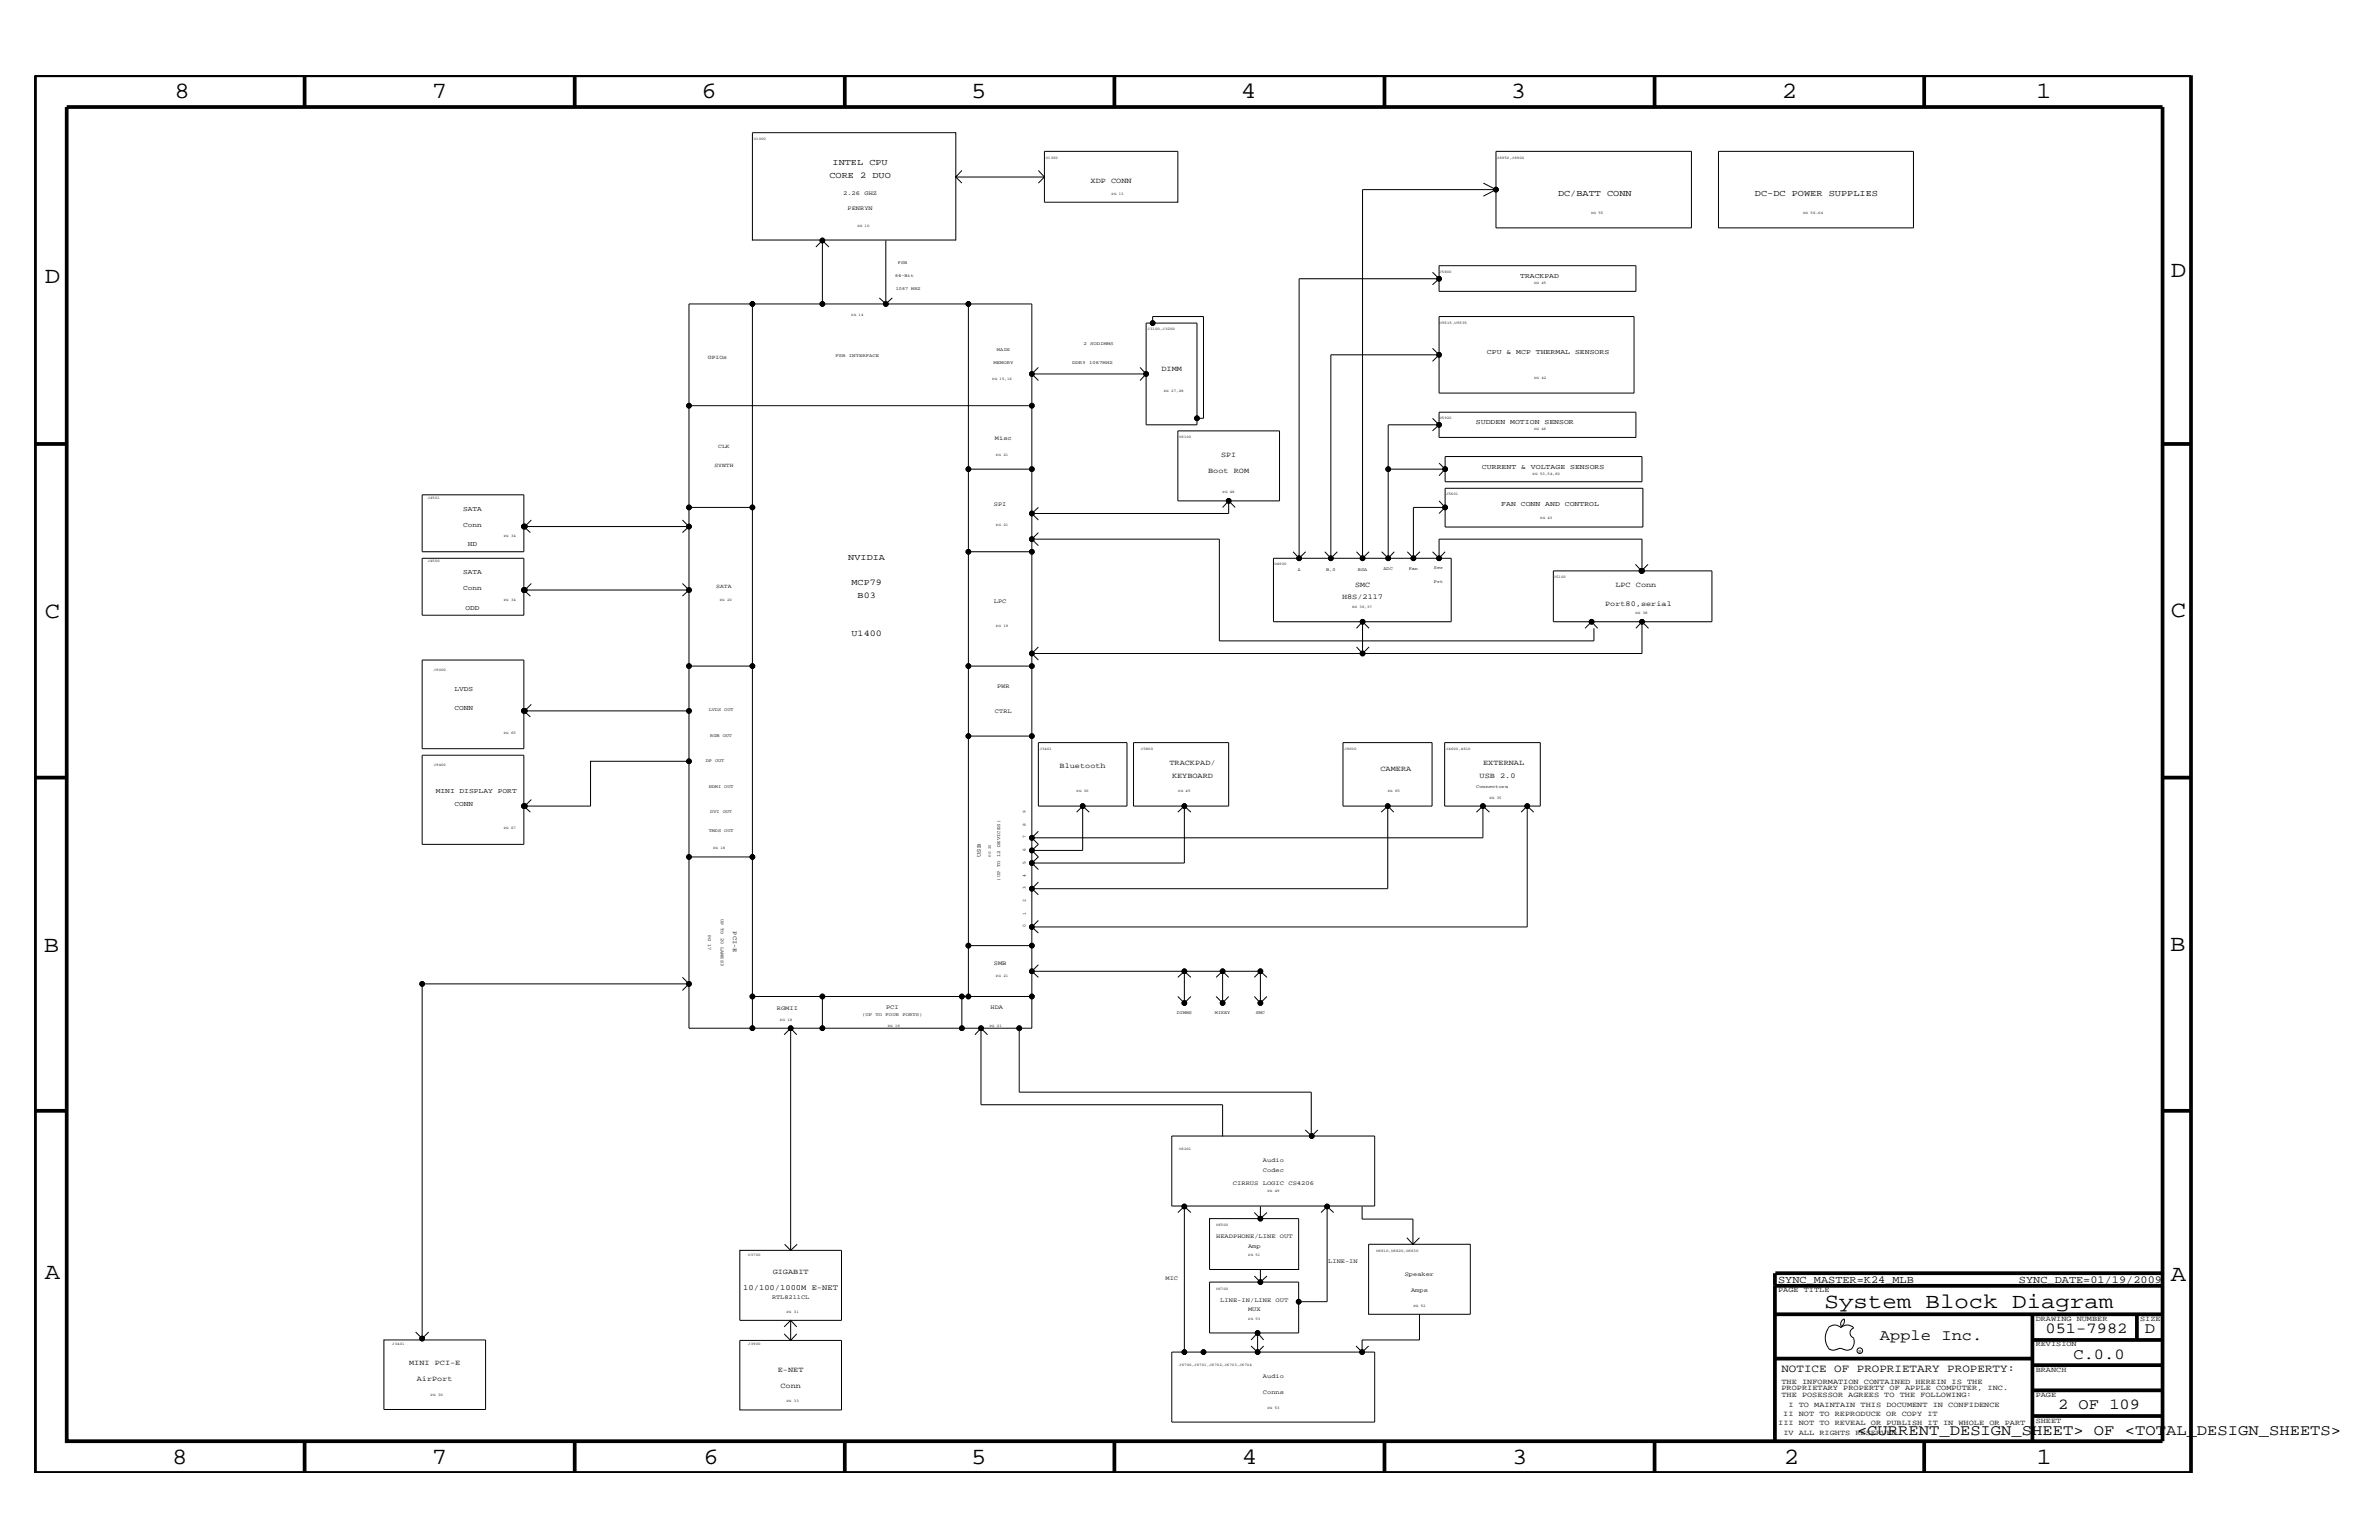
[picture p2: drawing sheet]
<svg xmlns="http://www.w3.org/2000/svg" width="432mm" height="279mm" viewBox="0 0 432 279" stroke-linecap="round" stroke-linejoin="round" font-family="sans-serif">
<defs><g id="words">
<g font-size="4.2">
<text x="31.7" y="17.8">8</text>
<text x="78.4" y="17.8">7</text>
<text x="127.3" y="17.8">6</text>
<text x="176.3" y="17.8">5</text>
<text x="225.2" y="17.8">4</text>
<text x="274.2" y="17.8">3</text>
<text x="323.4" y="17.8">2</text>
<text x="369.6" y="17.8">1</text>
<text x="8.1" y="51.3">D</text>
<text x="394" y="50.3">D</text>
<text x="8.1" y="112.1">C</text>
<text x="394" y="111.9">C</text>
<text x="8" y="172.7">B</text>
<text x="393.9" y="172.5">B</text>
<text x="8.1" y="232">A</text>
<text x="394" y="232.4">A</text>
<text x="31.2" y="265.6">8</text>
<text x="78.4" y="265.6">7</text>
<text x="127.7" y="265.6">6</text>
<text x="176.3" y="265.6">5</text>
<text x="225.4" y="265.6">4</text>
<text x="274.5" y="265.6">3</text>
<text x="323.8" y="265.6">2</text>
<text x="369.7" y="265.6">1</text>
</g>
<text font-size="3.9" x="331.2" y="237.3">System Block Diagram</text>
<g font-size="2.8">
<text x="341.2" y="243.1">Apple Inc.</text>
<text x="371.3" y="241.9">051-7982</text>
<text x="389.3" y="241.9">D</text>
<text x="376.3" y="246.5">C.0.0</text>
<text x="373.5" y="255.7">2 OF 109</text>
<text x="337.1" y="260.4">&lt;CURRENT_DESIGN_SHEET&gt; OF &lt;TOTAL_DESIGN_SHEETS&gt;</text>
</g>
<text font-size="2" x="323.3" y="248.9">NOTICE OF PROPRIETARY PROPERTY:</text>
<g font-size="1.9">
<text x="322.7" y="232.7">SYNC_MASTER=K24_MLB</text>
<text x="366.4" y="232.7">SYNC_DATE=01/19/2009</text>
</g>
<g font-size="1.6">
<text x="150.5" y="32.3">CORE 2 DUO</text>
<text x="151.1" y="30">INTEL CPU</text>
<text x="282.8" y="35.5">DC/BATT CONN</text>
<text x="318.5" y="35.5">DC-DC POWER SUPPLIES</text>
<text x="154" y="101.6">NVIDIA</text>
<text x="154.6" y="106.2">MCP79</text>
<text x="155.7" y="108.6">B03</text>
<text x="154.6" y="115.4">U1400</text>
</g>
<g font-size="1.4">
<text x="198" y="33.2">XDP CONN</text>
<text x="210.8" y="67.3">DIMM</text>
<text x="221.7" y="82.8">SPI</text>
<text x="219.3" y="85.8">Boot ROM</text>
<text x="246" y="106.5">SMC</text>
<text x="293.2" y="106.5">LPC Conn</text>
<text x="243.6" y="108.7">H8S/2117</text>
<text x="291.3" y="109.9">Port80,serial</text>
<text x="192.3" y="139.3">Bluetooth</text>
<text x="212.3" y="138.8">TRACKPAD/</text>
<text x="212.7" y="141.1">KEYBOARD</text>
<text x="250.6" y="139.9">CAMERA</text>
<text x="268.6" y="141.1">USB 2.0</text>
<text x="269.2" y="138.8">EXTERNAL</text>
<text x="140.3" y="231.1">GIGABIT</text>
<text x="134.9" y="234.1">10/100/1000M E-NET</text>
<text x="322.7" y="234.4">PAGE TITLE</text>
<text x="369.5" y="239.6">DRAWING NUMBER</text>
<text x="388.5" y="239.6">SIZE</text>
<text x="369.5" y="244.2">REVISION</text>
<text x="74.3" y="247.7">MINI PCI-E</text>
<text x="75.6" y="250.6">AirPort</text>
<text x="141.2" y="248.9">E-NET</text>
<text x="141.6" y="251.9">Conn</text>
<text x="323.3" y="251.1">THE INFORMATION CONTAINED HEREIN IS THE</text>
<text x="369.5" y="248.9">BRANCH</text>
<text x="323.3" y="253.4">THE POSESSOR AGREES TO THE FOLLOWING:</text>
<text x="323.3" y="252.3">PROPRIETARY PROPERTY OF APPLE COMPUTER, INC.</text>
<text x="323.7" y="256.9">II NOT TO REPRODUCE OR COPY IT</text>
<text x="324.6" y="255.2">I TO MAINTAIN THIS DOCUMENT IN CONFIDENCE</text>
<text x="369.5" y="253.4">PAGE</text>
<text x="322.7" y="258.6">III NOT TO REVEAL OR PUBLISH IT IN WHOLE OR PART</text>
<text x="323.7" y="260.4">IV ALL RIGHTS RESERVED</text>
<text x="369.5" y="258.1">SHEET</text>
</g>
<g font-size="1.3">
<text x="275.9" y="50.4">TRACKPAD</text>
<text x="269.9" y="64.3">CPU</text>
<text x="273.4" y="64.3">&amp;</text>
<text x="275.2" y="64.3">MCP</text>
<text x="278.8" y="64.3">THERMAL</text>
<text x="285.9" y="64.3">SENSORS</text>
<text x="267.9" y="76.9">SUDDEN</text>
<text x="274.1" y="76.9">MOTION</text>
<text x="280.3" y="76.9">SENSOR</text>
<text x="269" y="85">CURRENT</text>
<text x="276.1" y="85">&amp;</text>
<text x="277.9" y="85">VOLTAGE</text>
<text x="285" y="85">SENSORS</text>
<text x="84.1" y="95.6">Conn</text>
<text x="84.1" y="92.7">SATA</text>
<text x="272.5" y="91.9">FAN CONN AND CONTROL</text>
<text x="84.9" y="99.1">HD</text>
<text x="84.1" y="104.2">SATA</text>
<text x="84.1" y="107.1">Conn</text>
<text x="84.5" y="110.6">ODD</text>
<text x="82.5" y="125.4">LVDS</text>
<text x="82.5" y="128.8">CONN</text>
<text x="79.1" y="143.8">MINI DISPLAY PORT</text>
<text x="82.5" y="146.2">CONN</text>
</g>
<g font-size="1.1">
<text x="153" y="35.3">2.26</text>
<text x="156.9" y="35.3">GHZ</text>
<text x="153.8" y="38">PENRYN</text>
<text x="180.6" y="79.8">Misc</text>
<text x="180.4" y="91.9">SPI</text>
<text x="180.4" y="109.3">LPC</text>
<text x="181" y="124.7">PWR</text>
<text x="180.6" y="129.3">CTRL</text>
<text x="178.1" y="155.4" transform="rotate(-90 178.1 155.4)">USB</text>
<text x="133.1" y="169" transform="rotate(90 133.1 169)">PCI-E</text>
<text x="180.4" y="175">SMB</text>
<text x="141" y="183.2">RGMII</text>
<text x="160.8" y="183.1">PCI</text>
<text x="179.8" y="183">HDA</text>
<text x="223.8" y="214.9">CIRRUS</text>
<text x="229.2" y="214.9">LOGIC</text>
<text x="229.2" y="212.6">Codec</text>
<text x="229.2" y="210.8">Audio</text>
<text x="233.9" y="214.9">CS4206</text>
<text x="220.7" y="224.6">HEADPHONE/LINE</text>
<text x="226.5" y="226.4">Amp</text>
<text x="232.3" y="224.6">OUT</text>
<text x="211.5" y="232.2">MIC</text>
<text x="241.1" y="229.2">LINE-IN</text>
<text x="255" y="231.5">Speaker</text>
<text x="140.1" y="235.7">RTL8211CL</text>
<text x="221.5" y="236.2">LINE-IN/LINE</text>
<text x="226.5" y="237.9">MUX</text>
<text x="231.5" y="236.2">OUT</text>
<text x="256.1" y="234.5">Amps</text>
<text x="229.2" y="250">Audio</text>
<text x="229.2" y="252.9">Conns</text>
</g>
<g font-size="1">
<text x="128.5" y="65.2">GPIOs</text>
<text x="130.3" y="81.3">CLK</text>
<text x="129.7" y="84.8">SYNTH</text>
<text x="130" y="106.7">SATA</text>
</g>
<text font-size=".9" x="337.3" y="245.4">R</text>
<g font-size=".8">
<text x="163" y="47.9">FSB</text>
<text x="162.5" y="50.3">64-Bit</text>
<text x="162.6" y="52.7">1067 MHZ</text>
<text x="151.6" y="64.8">FSB</text>
<text x="154.1" y="64.8">INTERFACE</text>
<text x="180.3" y="66">MEMORY</text>
<text x="180.9" y="63.6">MAIN</text>
<text x="194.6" y="66">DDR3</text>
<text x="196.6" y="62.5">2</text>
<text x="197.7" y="66">1067MHZ</text>
<text x="197.9" y="62.5">SODIMMS</text>
<text x="235.5" y="103.6">A</text>
<text x="240.7" y="103.6">B,0</text>
<text x="246.5" y="103.6">BSA</text>
<text x="251.1" y="103.5">ADC</text>
<text x="255.7" y="103.4">Fan</text>
<text x="260.3" y="103.3">Ser</text>
<text x="260.3" y="105.7">Prt</text>
<text x="128.7" y="129.1">LVDS OUT</text>
<text x="128.9" y="133.7">RGB OUT</text>
<text x="128.1" y="138.3">DP OUT</text>
<text x="128.7" y="142.9">HDMI OUT</text>
<text x="267.9" y="142.9">Connectors</text>
<text x="128.9" y="147.5">DVI OUT</text>
<text x="186.2" y="149.8" transform="rotate(-90 186.2 149.8)">8</text>
<text x="186.2" y="147.5" transform="rotate(-90 186.2 147.5)">9</text>
<text x="128.7" y="151">TMDS OUT</text>
<text x="181.5" y="155.5" transform="rotate(-90 181.5 155.5)">12</text>
<text x="181.5" y="153.7" transform="rotate(-90 181.5 153.7)">DEVICES)</text>
<text x="186.2" y="154.4" transform="rotate(-90 186.2 154.4)">6</text>
<text x="186.2" y="152.1" transform="rotate(-90 186.2 152.1)">7</text>
<text x="181.5" y="159.8" transform="rotate(-90 181.5 159.8)">(UP</text>
<text x="181.5" y="157.3" transform="rotate(-90 181.5 157.3)">TO</text>
<text x="186.2" y="161.3" transform="rotate(-90 186.2 161.3)">3</text>
<text x="186.2" y="159" transform="rotate(-90 186.2 159)">4</text>
<text x="186.2" y="156.7" transform="rotate(-90 186.2 156.7)">5</text>
<text x="130.8" y="166.7" transform="rotate(90 130.8 166.7)">UP TO 20 LANES3</text>
<text x="186.2" y="166" transform="rotate(-90 186.2 166)">1</text>
<text x="186.2" y="163.6" transform="rotate(-90 186.2 163.6)">2</text>
<text x="128.5" y="169.6" transform="rotate(90 128.5 169.6)">PG 17</text>
<text x="186.2" y="168.3" transform="rotate(-90 186.2 168.3)">0</text>
<text x="156.5" y="184.3">(UP</text>
<text x="158.9" y="184.3">TO</text>
<text x="160.7" y="184.3">FOUR</text>
<text x="163.8" y="184.3">PORTS)</text>
<text x="213.6" y="183.9">DIMMS</text>
<text x="220.5" y="183.9">MIKEY</text>
<text x="227.9" y="183.9">SMC</text>
</g>
<g font-size=".7">
<text x="136.8" y="25.3">U1000</text>
<text x="189.8" y="28.8">U1300</text>
<text x="271.7" y="28.8">J6950,J6900</text>
<text x="201.8" y="35.4">PG 13</text>
<text x="155.6" y="41.2">PG 10</text>
<text x="288.8" y="38.8">PG 55</text>
<text x="327.3" y="38.8">PG 56-64</text>
<text x="261.3" y="49.6">J5800</text>
<text x="278.5" y="51.5">PG 45</text>
<text x="154.5" y="57.3">PG 14</text>
<text x="208.3" y="59.9">J3100,J3200</text>
<text x="261.3" y="58.8">U5515,U5535</text>
<text x="180.1" y="68.9">PG 15,16</text>
<text x="211.2" y="71.1">PG 27,28</text>
<text x="278.5" y="68.8">PG 42</text>
<text x="261.3" y="76.1">U5920</text>
<text x="180.8" y="82.7">PG 21</text>
<text x="214" y="79.5">U6100</text>
<text x="278.5" y="78">PG 46</text>
<text x="221.9" y="89.5">PG 48</text>
<text x="262.5" y="89.9">J5601</text>
<text x="278.2" y="86.1">PG 53,54,60</text>
<text x="77.6" y="90.5">J4501</text>
<text x="180.8" y="95.4">PG 21</text>
<text x="279.6" y="94.2">PG 43</text>
<text x="91.4" y="97.5">PG 34</text>
<text x="77.6" y="102.1">J4500</text>
<text x="231.3" y="102.6">U4900</text>
<text x="282" y="104.8">J5100</text>
<text x="91.4" y="109">PG 34</text>
<text x="130.6" y="109">PG 20</text>
<text x="180.8" y="113.8">PG 19</text>
<text x="245.4" y="110.3">PG 36,37</text>
<text x="296.8" y="111.4">PG 38</text>
<text x="78.7" y="121.7">J9000</text>
<text x="91.4" y="133.2">PG 65</text>
<text x="188.7" y="136">J3401</text>
<text x="207.1" y="136">J5800</text>
<text x="244" y="136">J9000</text>
<text x="262.5" y="136">J4600,4610</text>
<text x="78.7" y="139">J9400</text>
<text x="195.4" y="143.7">PG 30</text>
<text x="213.9" y="143.7">PG 45</text>
<text x="251.9" y="143.7">PG 65</text>
<text x="270.3" y="144.9">PG 35</text>
<text x="91.4" y="150.5">PG 67</text>
<text x="129.5" y="154">PG 18</text>
<text x="179.8" y="155.5" transform="rotate(-90 179.8 155.5)">PG 20</text>
<text x="180.8" y="177.2">PG 21</text>
<text x="141.6" y="185.3">PG 18</text>
<text x="161.1" y="186.4">PG 19</text>
<text x="179.6" y="186.4">PG 21</text>
<text x="214" y="208.6">U6201</text>
<text x="230" y="216.4">PG 49</text>
<text x="135.8" y="228">U3700</text>
<text x="220.7" y="222.4">U6500</text>
<text x="226.6" y="227.9">PG 51</text>
<text x="249.8" y="227.1">U6610,U6620,U6630</text>
<text x="220.7" y="234">U6700</text>
<text x="142.7" y="238.3">PG 31</text>
<text x="226.6" y="239.5">PG 53</text>
<text x="256.5" y="237.1">PG 52</text>
<text x="71.2" y="244">J3401</text>
<text x="135.8" y="244">J3900</text>
<text x="214" y="247.8">J6700,J6701,J6702,J6703,J6704</text>
<text x="78.1" y="253.3">PG 30</text>
<text x="142.7" y="254.5">PG 33</text>
<text x="230" y="255.6">PG 53</text>
</g>
</g></defs>
<g fill="none" stroke="#000" stroke-width=".68" stroke-linecap="butt">
<path d="M6.4 13.7h391.3v253.5h-391.3zM12.1 19.4h380.4v242.1h-380.4zM55.3 13.7v5.7M104.3 13.7v5.7M153.3 13.7v5.7M202.3 13.7v5.7M251.3 13.7v5.7M300.3 13.7v5.7M349.3 13.7v5.7M6.4 80.5h5.7M392.5 80.5h5.2M6.4 141.1h5.7"/>
<path d="M392.5 141.1h5.2M6.4 201.5h5.7M392.5 201.5h5.2M322.2 231v30.5M322.2 233.3h70.3M322.2 238.4h70.3M322.2 231h70.3M368.9 238.4v23.1M387.9 238.4v4.7M322.2 246.5h46.7M368.9 256.9h23.6M368.9 252.3h23.6"/>
<path d="M368.9 247.7h23.6M368.9 243.1h23.6M55.3 261.5v5.7M104.3 261.5v5.7M153.3 261.5v5.7M202.3 261.7v5.5M251.3 261.5v5.7M300.3 261.5v5.7M349.3 261.5v5.7"/>
</g>
<g fill="none" stroke="#000" stroke-width=".18">
<path d="M173.5 32.1l1.1 1.1M173.5 32.1h16.1M173.5 32.1v11.5M174.6 30.9l-1.1 1.2v-8h-36.9v19.4h36.9M188.5 30.9l1.1 1.2M189.6 32.1v-4.6h24.2v9.2h-24.2v-4.6l-1.1 1.1M269.2 33.2l2.3 1.2v6.9h35.5v-13.8h-35.5v6.9l-2.3 1.2M271.5 34.4h-24.2v66.9M311.9 27.5h35.4v13.8h-35.4zM136.6 43.5v.1M136.6 55.1v131.4M148.1 44.8l1.2-1.2 1.2 1.2"/>
<path d="M149.3 43.6v11.5h11.5M149.3 55.1h-24.2v40.4M159.6 54l1.2 1.1M160.8 55.1h26.5v12.7l1.2-1.1M160.8 43.6v11.5l1.2-1.1M175.8 55.1v116.5M209.2 58.6v-1.2h9.2v18.5h-1.1M260 49.4l1.2 1.2M261.2 48.2h35.7v4.7h-35.7zM261.2 57.4h35.4v13.9h-35.4zM261.2 50.6l-1.2 1.1M261.2 50.6h-25.4v50.7"/>
<path d="M125.1 73.6h62.2M187.3 67.8v30l1.2 1.2M187.3 67.8l1.2 1.2M187.3 67.8h20.7M206.9 66.7l1.1 1.1v9.3h9.3v-18.5h-9.3v9.2M208 67.8l-1.1 1.2M260 63.2l1.2 1.2-1.2 1.2M260 75.9l1.2 1.2M261.2 74.8h35.7v4.6h-35.7zM261.2 77.1l-1.2 1.1M261.2 77.1h-9.2v24.2M261.2 64.4h-19.6v36.9"/>
<path d="M96.4 94.3l-1.1 1.2M123.9 94.3l1.2 1.2-1.2 1.1M125.1 95.5h-30v4.6h-18.5v-10.3h18.5v5.7l1.2 1.1M125.1 95.5v11.5l-1.2 1.1M125.1 92.1h11.5M175.8 85.1h11.5M187.9 97.8h33.4v18.5h68v-2.3M188.5 96.6l-1.2 1.2v2.3M188.5 92.1l-1.2 1.1 1.2 1.1M223 90.9h-9.2v-12.7h18.4v12.7h-9.2l-1.1 1.2M223 90.9v2.3h-35.7M223 90.9l1.2 1.2"/>
<path d="M252 85.1h10.3M261.2 84l1.1 1.1M261.2 90.9l1.1 1.2M262.3 85.1v-2.3h35.7v4.6h-35.7v-2.3l-1.1 1.2M262.3 92.1v-3.5h35.9v7h-35.9v-3.5l-1.1 1.1M262.3 92.1h-5.8v9.2l1.2-1.2M96.4 105.9l-1.1 1.1M123.9 105.9l1.2 1.1M125.1 107h-30v4.6h-18.5v-10.3h18.5v5.7l1.2 1.1M125.1 107v13.8h11.5M175.8 100.1h11.5M187.3 118.6h60"/>
<path d="M187.3 100.1v51.9M188.5 117.4l-1.2 1.2 1.2 1.1M234.7 100.1l1.1 1.2 1.2-1.2M240.5 100.1l1.1 1.2h5.7M241.6 101.3h-10.5v11.5h32.3v-11.5h-2.2M242.7 100.1l-1.1 1.2M246.2 100.1l1.1 1.2 1.2-1.2M246.2 114l1.1-1.2 1.2 1.2M246.2 117.4l1.1 1.2 1.2-1.2M247.3 112.8v5.8h50.7v-5.8M247.3 101.3h9.2M250.8 100.1l1.2 1.2 1.1-1.2"/>
<path d="M255.4 100.1l1.1 1.2M260 100.1l1.2 1.2h-4.7M262.3 100.1l-1.1 1.2v-3.5h36.8v5.8h-16.1v9.2h16.1l1.2 1.2M287.7 114l1.2-1.2 1.1 1.2M296.8 102.4l1.1 1.2 1.2-1.2M298 103.6h12.7v9.2h-12.7M298 112.8l-1.1 1.2M96.4 127.8l-1.1 1.2M125.1 129h-30v6.8h-18.5v-16.1h18.5v9.3l1.2 1.1M125.1 129v9.1h-17.9v8.1h-11.9M125.1 120.8v8.2M125.1 138.1v17.4"/>
<path d="M175.8 120.8h11.5M175.8 133.5h11.5M188.5 134.7h16.1v11.5h-16.1zM262.2 134.7h17.4v11.5h-17.4zM95.3 146.2h-.2v-9.2h-18.5v16.2h18.5v-7l1.2 1.1M96.4 145.1l-1.1 1.1M136.6 155.5h-11.5v23M187.3 156.6v-2.3l1.2 1.2-1.2 1.1 1.2 1.2M187.3 152l1.2 1.2-1.2 1.1zM187.3 156.6v4.6l1.2 1.1M188.5 150.8l-1.2 1.2M195.4 147.3l1.1-1.1 1.2 1.1"/>
<path d="M196.5 146.2v8.1h-9.2M215 146.2h8v-11.5h-17.3v11.5h9.3l-1.2 1.1M215 146.2l1.2 1.1M215 146.2v10.4h-27.7M251.9 146.2h8v-11.5h-16.1v11.5h8.1l-1.2 1.1M251.9 146.2l1.1 1.1M251.9 146.2v15h-64.6M268 147.3l1.2-1.1 1.1 1.1M269.2 146.2v5.8h-81.9M276.1 147.3l1.1-1.1 1.2 1.1M277.2 146.2v22h-89.9M76.6 178.5v64.4"/>
<path d="M76.6 178.5h48.5M76.7 178.4l-.1 .1M123.9 179.7l1.2-1.2v8h18.4M123.9 177.3l1.2 1.2M175.8 171.6v9.2h11.5M175.8 171.6h11.5M187.3 161.2v7l1.2 1.1M187.3 168.2v18.3h-38M187.3 176.2l1.2 1.1M188.5 175l-1.2 1.2h27.7M188.5 160l-1.2 1.2M188.5 167l-1.2 1.2"/>
<path d="M213.8 177.3l1.2-1.1 1.2 1.1M215 176.2v5.8M215 176.2h13.8v5.8M220.7 177.3l1.2-1.1 1.1 1.1M221.9 176.2v5.8M227.7 177.3l1.1-1.1 1.2 1.1M136.6 180.8h12.7M142.3 187.7l1.2-1.2v40.4M149.3 186.5h-5.8l1.1 1.2M174.6 180.8h-25.3v5.7M175.8 180.8h-1.2v5.7M177 187.7l1.1-1.2 1.1 1.2"/>
<path d="M178.1 186.5v13.9h43.8v5.8M185 186.5v11.6h53v8.1M213.8 180.8l1.2 1.2 1.2-1.2M220.7 180.8l1.2 1.2 1.1-1.2M227.7 180.8l1.1 1.2 1.2-1.2M215 218.9v26.4h-2.3v12.7h36.8v-12.7h-31.1M215 218.9l-1.2 1.1M215 218.9l1.2 1.1M227.7 220l1.1 1.1M228.8 218.9v2.2l1.2-1.1M236.9 205l1.2 1.1h11.4v12.7h-36.8v-12.7h25.4l1.1-1.1M240.9 218.9v17.3h-5.2v-3.6h-16.2v9.2h16.2v-5.6"/>
<path d="M240.9 218.9l-1.1 1.1M240.9 218.9l1.2 1.1M247.2 218.9v2.3h9.3v4.5M134.3 226.9h18.4v12.7h-18.4zM142.4 225.7l1.1 1.2 1.2-1.2M143.5 239.6v3.6h-9.2v12.6h18.4v-12.6h-9.2M219.5 221.1h16.2v9.2h-16.2zM227.7 231.5l1.1 1.1M228.8 230.4v2.2l1.2-1.1M255.4 224.6l1.1 1.1h-8.1v12.7h18.5v-12.7h-10.4M257.6 238.4v4.7h-10.4v2.2l-1.1-1.1M257.6 224.6l-1.1 1.1"/>
<path d="M334.7 239.3l.1 .3a1.19 1.19 0 0 1-.6 1.1M334.8 239.3a1.02 1.02 0 0 0-.6 1.3M69.7 243.1h18.4v12.6h-18.4zM75.4 241.7l1.2 1.2 1.2-1.2M142.3 240.7l1.2-1.1 1.1 1.1M142.3 242l1.2 1.2M144.6 242l-1.1 1.2M215 245.3l3.4 .1M227.1 244.2l1.2 1.1 1.1-1.1M228.3 241.8l1.1 1.3M228.3 241.8l-1.2 1.3M228.3 241.8v3.5"/>
<path d="M248.4 244.2l-1.2 1.2M331.8 240.9a1.61 1.61 0 0 1 2.4 0M331.9 241a3.1 3.1 0 0 0 .2 3.9M332.1 244.8l.6 .2 .7-.2M333.4 244.9l.6-.3 .7 .3M334.1 240.9a1.61 1.61 0 0 1 2.3 0M334.6 244.8l.7 .2 .6-.2M336.4 242.8l.2 .6a1.95 1.95 0 0 1-.6 1.4M336.5 240.9a.93 .93 0 0 0-.7 .9 .93 .93 0 0 0 .7 .9"/>
<circle cx="271.5" cy="34.4" r=".42"/>
<circle cx="136.6" cy="55.1" r=".42"/>
<circle cx="149.3" cy="55.1" r=".42"/>
<circle cx="149.3" cy="43.6" r=".42"/>
<circle cx="160.8" cy="55.1" r=".42"/>
<circle cx="175.8" cy="55.1" r=".42"/>
<circle cx="209.2" cy="58.6" r=".42"/>
<circle cx="261.2" cy="50.6" r=".42"/>
<circle cx="125.1" cy="73.6" r=".42"/>
<circle cx="187.3" cy="67.8" r=".42"/>
<circle cx="187.3" cy="73.6" r=".42"/>
<circle cx="208" cy="67.8" r=".42"/>
<circle cx="217.3" cy="75.9" r=".42"/>
<circle cx="261.2" cy="64.4" r=".42"/>
<circle cx="261.2" cy="77.1" r=".42"/>
<circle cx="95.1" cy="95.5" r=".42"/>
<circle cx="95.2" cy="95.5" r=".42"/>
<circle cx="125.1" cy="92.1" r=".42"/>
<circle cx="125.1" cy="95.5" r=".42"/>
<circle cx="136.6" cy="92.1" r=".42"/>
<circle cx="175.8" cy="85.1" r=".42"/>
<circle cx="187.3" cy="97.8" r=".42"/>
<circle cx="187.3" cy="93.2" r=".42"/>
<circle cx="187.3" cy="85.1" r=".42"/>
<circle cx="223" cy="90.9" r=".42"/>
<circle cx="252" cy="85.1" r=".42"/>
<circle cx="262.3" cy="85.1" r=".42"/>
<circle cx="262.3" cy="92.1" r=".42"/>
<circle cx="95.1" cy="107" r=".42"/>
<circle cx="95.2" cy="107" r=".42"/>
<circle cx="125.1" cy="107" r=".42"/>
<circle cx="175.8" cy="100.1" r=".42"/>
<circle cx="187.3" cy="118.6" r=".42"/>
<circle cx="187.3" cy="100.1" r=".42"/>
<circle cx="235.8" cy="101.3" r=".42"/>
<circle cx="241.6" cy="101.3" r=".42"/>
<circle cx="247.3" cy="101.3" r=".42"/>
<circle cx="247.3" cy="118.6" r=".42"/>
<circle cx="247.3" cy="112.8" r=".42"/>
<circle cx="252" cy="101.3" r=".42"/>
<circle cx="256.5" cy="101.3" r=".42"/>
<circle cx="261.2" cy="101.3" r=".42"/>
<circle cx="288.9" cy="112.8" r=".42"/>
<circle cx="297.9" cy="103.6" r=".42"/>
<circle cx="298" cy="103.6" r=".42"/>
<circle cx="298" cy="112.8" r=".42"/>
<circle cx="95.1" cy="129" r=".42"/>
<circle cx="95.2" cy="129" r=".42"/>
<circle cx="125.1" cy="138.1" r=".42"/>
<circle cx="125.1" cy="129" r=".42"/>
<circle cx="125.1" cy="120.8" r=".42"/>
<circle cx="136.6" cy="120.8" r=".42"/>
<circle cx="175.8" cy="133.5" r=".42"/>
<circle cx="175.8" cy="120.8" r=".42"/>
<circle cx="187.3" cy="120.8" r=".42"/>
<circle cx="187.3" cy="133.5" r=".42"/>
<circle cx="95.1" cy="146.2" r=".42"/>
<circle cx="95.2" cy="146.2" r=".42"/>
<circle cx="125.1" cy="155.5" r=".42"/>
<circle cx="136.6" cy="155.5" r=".42"/>
<circle cx="187.3" cy="154.3" r=".42"/>
<circle cx="187.3" cy="156.6" r=".42"/>
<circle cx="187.3" cy="152" r=".42"/>
<circle cx="196.5" cy="146.2" r=".42"/>
<circle cx="215" cy="146.2" r=".42"/>
<circle cx="251.9" cy="146.2" r=".42"/>
<circle cx="269.2" cy="146.2" r=".42"/>
<circle cx="277.2" cy="146.2" r=".42"/>
<circle cx="76.6" cy="178.5" r=".42"/>
<circle cx="125.1" cy="178.5" r=".42"/>
<circle cx="175.8" cy="171.6" r=".42"/>
<circle cx="187.3" cy="161.2" r=".42"/>
<circle cx="187.3" cy="168.2" r=".42"/>
<circle cx="187.3" cy="171.6" r=".42"/>
<circle cx="187.3" cy="176.2" r=".42"/>
<circle cx="215" cy="176.2" r=".42"/>
<circle cx="221.9" cy="176.2" r=".42"/>
<circle cx="228.8" cy="176.2" r=".42"/>
<circle cx="136.6" cy="180.8" r=".42"/>
<circle cx="136.6" cy="186.5" r=".42"/>
<circle cx="143.5" cy="186.5" r=".42"/>
<circle cx="149.3" cy="180.8" r=".42"/>
<circle cx="149.3" cy="186.5" r=".42"/>
<circle cx="174.6" cy="180.8" r=".42"/>
<circle cx="174.6" cy="186.5" r=".42"/>
<circle cx="175.8" cy="180.8" r=".42"/>
<circle cx="178.1" cy="186.5" r=".42"/>
<circle cx="185" cy="186.5" r=".42"/>
<circle cx="187.3" cy="180.8" r=".42"/>
<circle cx="215" cy="182" r=".42"/>
<circle cx="221.9" cy="182" r=".42"/>
<circle cx="228.8" cy="182" r=".42"/>
<circle cx="215" cy="218.9" r=".42"/>
<circle cx="238.1" cy="206.1" r=".42"/>
<circle cx="240.9" cy="218.9" r=".42"/>
<circle cx="228.8" cy="221.1" r=".42"/>
<circle cx="228.8" cy="232.6" r=".42"/>
<circle cx="235.7" cy="236.2" r=".42"/>
<circle cx="76.6" cy="242.9" r=".42"/>
<circle cx="215" cy="245.3" r=".42"/>
<circle cx="218.4" cy="245.3" r=".42"/>
<circle cx="228.3" cy="241.8" r=".42"/>
<circle cx="228.3" cy="245.3" r=".42"/>
<circle cx="247.2" cy="245.3" r=".42"/>
<circle cx="337.6" cy="245.1" r=".51"/>
</g>
<g fill="#000">
<circle cx="271.5" cy="34.4" r=".42"/>
<circle cx="136.6" cy="55.1" r=".42"/>
<circle cx="149.3" cy="55.1" r=".42"/>
<circle cx="149.3" cy="43.6" r=".42"/>
<circle cx="160.8" cy="55.1" r=".42"/>
<circle cx="175.8" cy="55.1" r=".42"/>
<circle cx="209.2" cy="58.6" r=".42"/>
<circle cx="261.2" cy="50.6" r=".42"/>
<circle cx="125.1" cy="73.6" r=".42"/>
<circle cx="187.3" cy="67.8" r=".42"/>
<circle cx="187.3" cy="73.6" r=".42"/>
<circle cx="208" cy="67.8" r=".42"/>
<circle cx="217.3" cy="75.9" r=".42"/>
<circle cx="261.2" cy="64.4" r=".42"/>
<circle cx="261.2" cy="77.1" r=".42"/>
<circle cx="95.1" cy="95.5" r=".42"/>
<circle cx="95.2" cy="95.5" r=".42"/>
<circle cx="125.1" cy="92.1" r=".42"/>
<circle cx="125.1" cy="95.5" r=".42"/>
<circle cx="136.6" cy="92.1" r=".42"/>
<circle cx="175.8" cy="85.1" r=".42"/>
<circle cx="187.3" cy="97.8" r=".42"/>
<circle cx="187.3" cy="93.2" r=".42"/>
<circle cx="187.3" cy="85.1" r=".42"/>
<circle cx="223" cy="90.9" r=".42"/>
<circle cx="252" cy="85.1" r=".42"/>
<circle cx="262.3" cy="85.1" r=".42"/>
<circle cx="262.3" cy="92.1" r=".42"/>
<circle cx="95.1" cy="107" r=".42"/>
<circle cx="95.2" cy="107" r=".42"/>
<circle cx="125.1" cy="107" r=".42"/>
<circle cx="175.8" cy="100.1" r=".42"/>
<circle cx="187.3" cy="118.6" r=".42"/>
<circle cx="187.3" cy="100.1" r=".42"/>
<circle cx="235.8" cy="101.3" r=".42"/>
<circle cx="241.6" cy="101.3" r=".42"/>
<circle cx="247.3" cy="101.3" r=".42"/>
<circle cx="247.3" cy="118.6" r=".42"/>
<circle cx="247.3" cy="112.8" r=".42"/>
<circle cx="252" cy="101.3" r=".42"/>
<circle cx="256.5" cy="101.3" r=".42"/>
<circle cx="261.2" cy="101.3" r=".42"/>
<circle cx="288.9" cy="112.8" r=".42"/>
<circle cx="297.9" cy="103.6" r=".42"/>
<circle cx="298" cy="103.6" r=".42"/>
<circle cx="298" cy="112.8" r=".42"/>
<circle cx="95.1" cy="129" r=".42"/>
<circle cx="95.2" cy="129" r=".42"/>
<circle cx="125.1" cy="138.1" r=".42"/>
<circle cx="125.1" cy="129" r=".42"/>
<circle cx="125.1" cy="120.8" r=".42"/>
<circle cx="136.6" cy="120.8" r=".42"/>
<circle cx="175.8" cy="133.5" r=".42"/>
<circle cx="175.8" cy="120.8" r=".42"/>
<circle cx="187.3" cy="120.8" r=".42"/>
<circle cx="187.3" cy="133.5" r=".42"/>
<circle cx="95.1" cy="146.2" r=".42"/>
<circle cx="95.2" cy="146.2" r=".42"/>
<circle cx="125.1" cy="155.5" r=".42"/>
<circle cx="136.6" cy="155.5" r=".42"/>
<circle cx="187.3" cy="154.3" r=".42"/>
<circle cx="187.3" cy="156.6" r=".42"/>
<circle cx="187.3" cy="152" r=".42"/>
<circle cx="196.5" cy="146.2" r=".42"/>
<circle cx="215" cy="146.2" r=".42"/>
<circle cx="251.9" cy="146.2" r=".42"/>
<circle cx="269.2" cy="146.2" r=".42"/>
<circle cx="277.2" cy="146.2" r=".42"/>
<circle cx="76.6" cy="178.5" r=".42"/>
<circle cx="125.1" cy="178.5" r=".42"/>
<circle cx="175.8" cy="171.6" r=".42"/>
<circle cx="187.3" cy="161.2" r=".42"/>
<circle cx="187.3" cy="168.2" r=".42"/>
<circle cx="187.3" cy="171.6" r=".42"/>
<circle cx="187.3" cy="176.2" r=".42"/>
<circle cx="215" cy="176.2" r=".42"/>
<circle cx="221.9" cy="176.2" r=".42"/>
<circle cx="228.8" cy="176.2" r=".42"/>
<circle cx="136.6" cy="180.8" r=".42"/>
<circle cx="136.6" cy="186.5" r=".42"/>
<circle cx="143.5" cy="186.5" r=".42"/>
<circle cx="149.3" cy="180.8" r=".42"/>
<circle cx="149.3" cy="186.5" r=".42"/>
<circle cx="174.6" cy="180.8" r=".42"/>
<circle cx="174.6" cy="186.5" r=".42"/>
<circle cx="175.8" cy="180.8" r=".42"/>
<circle cx="178.1" cy="186.5" r=".42"/>
<circle cx="185" cy="186.5" r=".42"/>
<circle cx="187.3" cy="180.8" r=".42"/>
<circle cx="215" cy="182" r=".42"/>
<circle cx="221.9" cy="182" r=".42"/>
<circle cx="228.8" cy="182" r=".42"/>
<circle cx="215" cy="218.9" r=".42"/>
<circle cx="238.1" cy="206.1" r=".42"/>
<circle cx="240.9" cy="218.9" r=".42"/>
<circle cx="228.8" cy="221.1" r=".42"/>
<circle cx="228.8" cy="232.6" r=".42"/>
<circle cx="235.7" cy="236.2" r=".42"/>
<circle cx="76.6" cy="242.9" r=".42"/>
<circle cx="215" cy="245.3" r=".42"/>
<circle cx="218.4" cy="245.3" r=".42"/>
<circle cx="228.3" cy="241.8" r=".42"/>
<circle cx="228.3" cy="245.3" r=".42"/>
<circle cx="247.2" cy="245.3" r=".42"/>
</g>
<use href="#words"/>
</svg>
